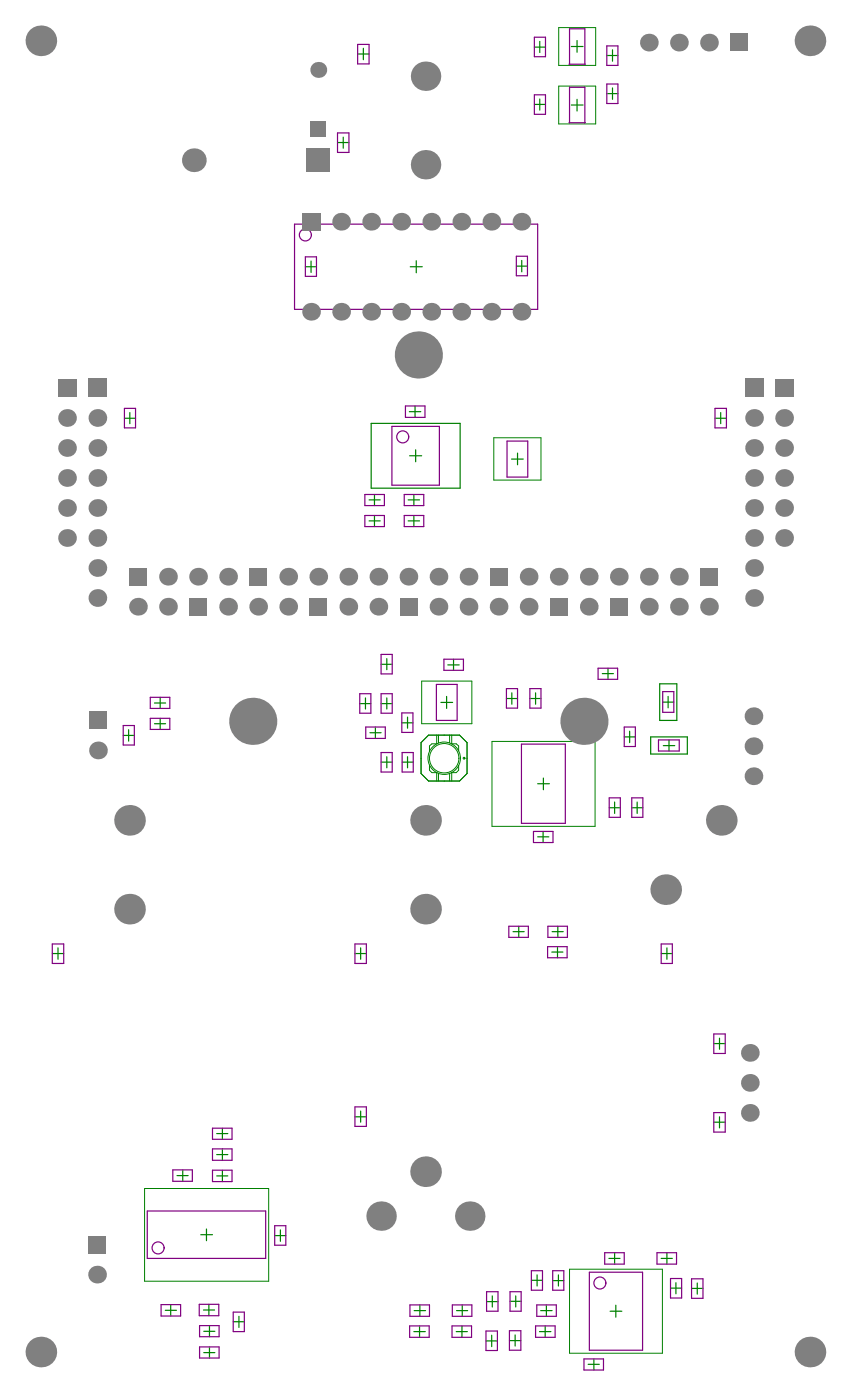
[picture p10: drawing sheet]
<svg xmlns="http://www.w3.org/2000/svg" width="240mm" height="393mm" viewBox="0 0 240 393" stroke-linecap="round" stroke-linejoin="round" font-family="sans-serif">
<g fill="none" stroke="#008000" stroke-width=".34">
<path d="M100.3 15.2h3.2M101.9 13.6v3.2M149.9 13.2h3.1M151.4 11.6v3.1M160.3 13.1h3.2M161.9 11.4v3.3M170.2 15.6h3.1M171.8 14v3.2M96.3 38.5v3.1M149.9 29.3h3.1M151.4 27.8v3.1M160.3 29.5h3.2"/>
<path d="M161.9 27.9v3.3M170.2 26.3h3.1M171.8 24.7v3.2M94.7 40h3.2M85.6 74.9h3.2M87.2 73.3v3.2M115.1 74.9h3.3M116.8 73.2v3.4M144.8 74.7h3.1M146.3 73.1v3.2M34.9 117.4h3.1M36.4 115.8v3.1"/>
<path d="M104.1 118.8h25v18.2h-25zM114.8 115.6h3.2M116.4 114v3.2M200.5 117.4h3.3M202.1 115.8v3.1M105 138.8v3.1M114.9 127.9h3.4M116.1 138.8v3.1M116.6 126.3v3.3M143.5 128.9h3.3M145.2 127.2v3.3M103.5 146.2h3.1"/>
<path d="M103.5 140.3h3.1M105 144.7v3.1M114.5 146.2h3.2M114.5 140.3h3.2M116.1 144.7v3.1M43.3 197.3h3.1M44.9 195.7v3.2M100.9 197.5h3.1M102.5 195.9v3.1M106.9 197.5h3.1M106.9 186.5h3.1M108.5 184.9v3.1"/>
<path d="M108.5 195.9v3.1M123.7 197.2h3.3M125.3 195.5v3.4M125.6 186.6h3.2M127.2 185v3.2M142 196.1h3.2M143.6 194.5v3.2M148.6 196.1h3.1M150.2 194.5v3.2M168.9 189.1h3.2M170.5 187.6v3.1M185 192h4.8v10.2h-4.8z"/>
<path d="M185.9 197.1h3.1M187.4 195.5v3.2M34.6 206.4h3.1M36.1 204.8v3.2M43.3 203.2h3.1M44.9 201.6v3.2M103.8 205.7h3.1M105.3 204.1v3.2M106.9 213.9h3.1M108.5 212.4v3.1M112.7 202.9h3.1M112.8 213.9h3.1"/>
<path d="M114.3 201.3v3.1M114.3 212.4v3.1M152.4 218.4v3.3M175.1 206.9h3.1M176.6 205.3v3.2M182.5 206.9h10.3v4.8h-10.3zM186 209.3h3.3M187.6 207.7v3.1M150.8 234.9h3.1M150.8 220h3.3M152.3 233.4v3.1M170.9 226.7h3.1"/>
<path d="M172.4 225.1v3.2M177.2 226.7h3.1M178.7 225.1v3.2M14.7 267.7h3.2M16.3 266.1v3.2M99.6 267.7h3.2M101.2 266.1v3.2M143.9 261.5h3.1M145.5 260v3.1M154.8 267.3h3.1M154.9 261.5h3.1M156.4 265.7v3.2"/>
<path d="M156.5 260v3.1M185.5 267.7h3.1M187.1 266.1v3.2M200.2 292.9h3.2M201.8 291.4v3.1M60.8 318.2h3.1M62.4 316.7v3.1M99.6 313.5h3.2M101.2 311.9v3.1M200.2 315h3.2M201.8 313.5v3.1M49.7 330h3.1"/>
<path d="M51.3 328.4v3.2M60.8 330.1h3.1M60.8 324.1h3.1M62.4 322.5v3.2M62.4 328.5v3.2M56.3 346.6h3.3M57.9 345v3.3M77 346.8h3.2M78.7 345.2v3.2M149 359.4h3.2M150.6 357.9v3.1M155 359.5h3.1"/>
<path d="M156.6 357.9v3.1M170.8 353.2h3.1M172.4 351.6v3.2M185.5 353.2h3.1M187.1 351.6v3.2M46.4 367.8h3.1M47.9 366.2v3.2M57.1 367.7h3.1M57.2 379.7h3.1M57.2 373.7h3.1M58.6 366.1v3.2M58.8 372.1v3.1"/>
<path d="M58.8 378.1v3.1M65.4 371h3.1M67 369.5v3.1M116.1 373.8h3.2M116.2 367.9h3.2M117.7 372.2v3.2M117.8 366.3v3.2M128 373.8h3.1M128.1 367.9h3.1M129.6 372.2v3.2M129.7 366.3v3.2M136.3 376.4h3.2"/>
<path d="M136.5 365.4h3.2M137.9 374.8v3.2M138.1 363.8v3.1M142.9 376.3h3.2M143.1 365.3h3.1M144.5 374.7v3.1M144.7 363.8v3.1M151.3 373.8h3.2M151.7 367.9h3.2M152.9 372.2v3.2M153.3 366.3v3.2M171.1 368.1h3.3"/>
<path d="M172.7 366.4v3.4M188.1 361.6h3.1M189.6 360.1v3.1M194 361.7h3.2M195.6 360.2v3.1M165 383h3.1M166.6 381.5v3.1"/>
</g>
<g fill="none" stroke="#008000" stroke-width=".28">
<path d="M156.7 7.8h10.4v10.6h-10.4zM156.7 24.2h10.4v10.6h-10.4zM138.5 122.9h13.2v11.9h-13.2zM118.3 191.2h14v12h-14zM118.1 208.5l2.1-2.1h8.7l2.1 2.1v8.6l-2.1 2.1h-8.7l-2.1-2.1zM120.5 214.9v1.3l.6 .7h1.5M122.5 206.4v2.4M122.5 216.8v2.4M122.6 208.8h-1.5l-.6 .6v1.4M123 206.4v2.1M123 217.1v2.1M126.1 206.4v2.1"/>
<path d="M126.1 217.1v2.1M126.5 208.8h1.5l.6 .6v1.4M126.7 206.4v2.4M126.7 216.8v2.4M128.6 214.9v1.3l-.6 .7h-1.4M138 208.1h28.9v23.9h-28.9zM40.5 333.6h34.9v26.1h-34.9zM159.7 356.3h26.1v23.6h-26.1z"/>
<circle cx="124.6" cy="212.8" r="4.1"/>
<circle cx="124.6" cy="212.8" r="4.6"/>
<circle cx="130.2" cy="212.8" r=".25"/>
</g>
<g fill="none" stroke="#800080" stroke-width=".34">
<path d="M100.3 12.5h3.2v5.4h-3.2zM149.9 10.4h3.1v5.5h-3.1zM159.6 18h4.6M159.7 18v-9.9h4.3v9.9M170.2 12.9h3.1v5.5h-3.1zM94.7 37.3h3.2v5.5h-3.2zM149.9 26.6h3.1v5.5h-3.1zM159.6 34.5h4.6M159.7 34.5v-10h4.3v10M170.2 23.6h3.1v5.5h-3.1zM82.6 62.9h68.2v23.9h-68.2zM85.6 72.1h3.2v5.5h-3.2z"/>
<path d="M144.8 71.9h3.1v5.5h-3.1zM34.9 114.6h3.1v5.5h-3.1zM109.9 119.7h13.3v16.5h-13.3zM113.7 114h5.5v3.2h-5.5zM200.5 114.6h3.3v5.5h-3.3zM102.3 138.8h5.5v3.1h-5.5zM113.4 138.8h5.5v3.1h-5.5zM142.2 123.8h5.8v10.1h-5.8zM102.3 144.7h5.5v3.1h-5.5zM113.4 144.7h5.5v3.1h-5.5zM42.1 195.7h5.5v3.2h-5.5zM100.9 194.7h3.1v5.5h-3.1z"/>
<path d="M106.9 194.7h3.1v5.5h-3.1zM106.9 183.7h3.1v5.5h-3.1zM122.4 192.1h5.8v10.1h-5.8zM124.5 185h5.5v3.2h-5.5zM142 193.3h3.2v5.5h-3.2zM148.6 193.3h3.1v5.5h-3.1zM167.8 187.6h5.4v3.1h-5.4zM185.9 194.1h3.1v5.9h-3.1zM34.6 203.7h3.1v5.4h-3.1zM42.1 201.6h5.5v3.2h-5.5zM102.6 204.1h5.5v3.2h-5.5zM106.9 211.2h3.1v5.5h-3.1z"/>
<path d="M112.7 200.1h3.1v5.5h-3.1zM112.8 211.2h3.1v5.5h-3.1zM146.3 208.9h12.3v22.2h-12.3zM175.1 204.1h3.1v5.5h-3.1zM184.7 207.7h5.8v3.1h-5.8zM149.6 233.4h5.5v3.1h-5.5zM170.9 224h3.1v5.4h-3.1zM177.2 224h3.1v5.4h-3.1zM14.7 265h3.2v5.5h-3.2zM99.6 265h3.2v5.5h-3.2zM142.7 260h5.5v3.1h-5.5zM153.6 265.7h5.5v3.2h-5.5z"/>
<path d="M153.7 260h5.5v3.1h-5.5zM185.5 265h3.1v5.5h-3.1zM200.2 290.2h3.2v5.5h-3.2zM59.6 316.7h5.5v3.1h-5.5zM99.6 310.7h3.2v5.5h-3.2zM200.2 312.3h3.2v5.5h-3.2zM41.3 339.9h33.2v13.3h-33.2zM48.5 328.4h5.5v3.2h-5.5zM59.6 322.5h5.5v3.2h-5.5zM59.6 328.5h5.5v3.2h-5.5zM77 344.1h3.2v5.4h-3.2zM149 356.7h3.2v5.5h-3.2z"/>
<path d="M155 356.7h3.1v5.5h-3.1zM165.3 357.1h14.9v21.9h-14.9zM169.6 351.6h5.5v3.2h-5.5zM184.3 351.6h5.5v3.2h-5.5zM188.1 358.9h3.1v5.5h-3.1zM194 359h3.2v5.5h-3.2zM45.2 366.2h5.5v3.2h-5.5zM55.9 366.1h5.5v3.2h-5.5zM56 372.1h5.5v3.1h-5.5zM56 378.1h5.5v3.1h-5.5zM65.4 368.3h3.1v5.5h-3.1zM114.9 372.2h5.5v3.2h-5.5z"/>
<path d="M115 366.3h5.5v3.2h-5.5zM126.8 372.2h5.5v3.2h-5.5zM126.9 366.3h5.4v3.2h-5.4zM136.3 373.6h3.2v5.5h-3.2zM136.5 362.6h3.2v5.5h-3.2zM142.9 373.5h3.2v5.5h-3.2zM143.1 362.6h3.1v5.5h-3.1zM150.2 372.2h5.5v3.2h-5.5zM150.6 366.3h5.4v3.2h-5.4zM163.8 381.5h5.5v3.1h-5.5z"/>
<circle cx="85.6" cy="66" r="1.69"/>
<circle cx="113" cy="122.6" r="1.69"/>
<circle cx="44.3" cy="350.3" r="1.69"/>
<circle cx="168.3" cy="360.2" r="1.69"/>
</g>
<g fill="#808080">
<circle cx="27.3" cy="159.4" r="2.49"/>
<circle cx="27.3" cy="125.8" r="2.49"/>
<circle cx="182" cy="12" r="2.49"/>
<circle cx="27.5" cy="210.7" r="2.49"/>
<circle cx="27.3" cy="151" r="2.49"/>
<circle cx="27.3" cy="142.6" r="2.49"/>
<circle cx="27.3" cy="134.2" r="2.49"/>
<circle cx="27.3" cy="117.3" r="2.49"/>
<circle cx="47.1" cy="170.3" r="2.49"/>
<circle cx="47.1" cy="161.9" r="2.49"/>
<circle cx="80.8" cy="170.3" r="2.49"/>
<circle cx="80.8" cy="161.9" r="2.49"/>
<circle cx="114.6" cy="161.9" r="2.49"/>
<circle cx="121" cy="62.2" r="2.49"/>
<circle cx="148.3" cy="170.3" r="2.49"/>
<circle cx="148.3" cy="161.9" r="2.49"/>
<circle cx="182" cy="170.3" r="2.49"/>
<circle cx="182" cy="161.9" r="2.49"/>
<circle cx="27.2" cy="357.8" r="2.49"/>
<circle cx="27.3" cy="167.9" r="2.49"/>
<circle cx="87.2" cy="87.5" r="2.49"/>
<circle cx="121" cy="87.5" r="2.49"/>
<circle cx="18.8" cy="125.8" r="2.49"/>
<circle cx="190.4" cy="12" r="2.49"/>
<circle cx="211.5" cy="159.4" r="2.49"/>
<circle cx="211.5" cy="125.8" r="2.49"/>
<circle cx="198.9" cy="12" r="2.49"/>
<circle cx="18.8" cy="142.6" r="2.49"/>
<circle cx="18.8" cy="151" r="2.49"/>
<circle cx="18.8" cy="117.3" r="2.49"/>
<circle cx="18.8" cy="134.2" r="2.49"/>
<circle cx="11.5" cy="11.5" r="4.3"/>
<circle cx="38.7" cy="170.3" r="2.49"/>
<circle cx="55.6" cy="161.9" r="2.49"/>
<circle cx="54.4" cy="45" r="3.3"/>
<circle cx="70.9" cy="202.5" r="6.6"/>
<circle cx="64" cy="170.3" r="2.49"/>
<circle cx="72.4" cy="170.3" r="2.49"/>
<circle cx="64" cy="161.9" r="2.49"/>
<circle cx="106.9" cy="341.4" r="4.1"/>
<circle cx="97.7" cy="170.3" r="2.49"/>
<circle cx="106.1" cy="170.3" r="2.49"/>
<circle cx="97.7" cy="161.9" r="2.49"/>
<circle cx="106.1" cy="161.9" r="2.49"/>
<circle cx="95.7" cy="62.2" r="2.49"/>
<circle cx="104.1" cy="62.2" r="2.49"/>
<circle cx="131.8" cy="341.4" r="4.1"/>
<circle cx="119.4" cy="255.2" r="4.3"/>
<circle cx="119.4" cy="230.3" r="4.3"/>
<circle cx="123" cy="170.3" r="2.49"/>
<circle cx="131.4" cy="170.3" r="2.49"/>
<circle cx="123" cy="161.9" r="2.49"/>
<circle cx="131.4" cy="161.9" r="2.49"/>
<circle cx="129.4" cy="62.2" r="2.49"/>
<circle cx="137.8" cy="62.2" r="2.49"/>
<circle cx="119.4" cy="46.2" r="4.1"/>
<circle cx="119.4" cy="21.4" r="4.1"/>
<circle cx="165.1" cy="170.3" r="2.49"/>
<circle cx="156.7" cy="161.9" r="2.49"/>
<circle cx="165.1" cy="161.9" r="2.49"/>
<circle cx="146.3" cy="62.2" r="2.49"/>
<circle cx="190.4" cy="170.3" r="2.49"/>
<circle cx="173.6" cy="161.9" r="2.49"/>
<circle cx="190.4" cy="161.9" r="2.49"/>
<circle cx="210.3" cy="312.4" r="2.49"/>
<circle cx="210.3" cy="295.6" r="2.49"/>
<circle cx="202.3" cy="230.3" r="4.3"/>
<circle cx="211.3" cy="201.1" r="2.49"/>
<circle cx="211.3" cy="209.5" r="2.49"/>
<circle cx="198.9" cy="170.3" r="2.49"/>
<circle cx="211.5" cy="142.6" r="2.49"/>
<circle cx="211.5" cy="151" r="2.49"/>
<circle cx="211.5" cy="117.3" r="2.49"/>
<circle cx="211.5" cy="134.2" r="2.49"/>
<circle cx="227.2" cy="11.5" r="4.3"/>
<circle cx="11.5" cy="379.5" r="4.3"/>
<circle cx="95.7" cy="87.5" r="2.49"/>
<circle cx="104.1" cy="87.5" r="2.49"/>
<circle cx="119.4" cy="328.9" r="4.3"/>
<circle cx="129.4" cy="87.5" r="2.49"/>
<circle cx="137.8" cy="87.5" r="2.49"/>
<circle cx="146.3" cy="87.5" r="2.49"/>
<circle cx="186.7" cy="249.7" r="4.3"/>
<circle cx="210.3" cy="304" r="2.49"/>
<circle cx="211.3" cy="217.9" r="2.49"/>
<circle cx="211.5" cy="167.9" r="2.49"/>
<circle cx="227.2" cy="379.5" r="4.3"/>
<circle cx="219.9" cy="125.8" r="2.49"/>
<circle cx="36.3" cy="255.2" r="4.3"/>
<circle cx="36.3" cy="230.3" r="4.3"/>
<circle cx="89.3" cy="161.9" r="2.49"/>
<circle cx="89.3" cy="19.6" r="2.23"/>
<circle cx="163.8" cy="202.5" r="6.6"/>
<circle cx="139.9" cy="170.3" r="2.49"/>
<circle cx="117.3" cy="99.6" r="6.6"/>
<circle cx="112.5" cy="62.2" r="2.49"/>
<circle cx="219.9" cy="142.6" r="2.49"/>
<circle cx="219.9" cy="151" r="2.49"/>
<circle cx="219.9" cy="117.3" r="2.49"/>
<circle cx="219.9" cy="134.2" r="2.49"/>
<circle cx="112.5" cy="87.5" r="2.49"/>
</g>
<g fill="#808080">
<path d="M24.8 346.9h5v5h-5z" fill-rule="evenodd"/>
<path d="M25 199.7h5v5h-5z" fill-rule="evenodd"/>
<path d="M24.8 106.4h5v5h-5z" fill-rule="evenodd"/>
<path d="M84.7 59.7h5.1v5h-5.1z" fill-rule="evenodd"/>
<path d="M112.1 167.8h5v5h-5z" fill-rule="evenodd"/>
<path d="M204.8 9.4h5v5h-5z" fill-rule="evenodd"/>
<path d="M16.3 106.4h5v4.9h-5z" fill-rule="evenodd"/>
<path d="M53.1 167.8h5v5h-5z" fill-rule="evenodd"/>
<path d="M36.2 159.4h5v4.9h-5z" fill-rule="evenodd"/>
<path d="M70 159.4h4.9v4.9h-4.9z" fill-rule="evenodd"/>
<path d="M154.3 167.8h4.9v5h-4.9z" fill-rule="evenodd"/>
<path d="M171.1 167.8h5v5h-5z" fill-rule="evenodd"/>
<path d="M196.4 159.4h5v4.9h-5z" fill-rule="evenodd"/>
<path d="M209 106.4h5v5h-5z" fill-rule="evenodd"/>
<path d="M86.8 167.8h5v5h-5z" fill-rule="evenodd"/>
<path d="M85.7 41.6h6.7v6.7h-6.7z" fill-rule="evenodd"/>
<path d="M87.1 33.9h4.4v4.5h-4.4z" fill-rule="evenodd"/>
<path d="M137.4 159.4h5v4.9h-5z" fill-rule="evenodd"/>
<path d="M217.4 106.5h5.1v4.9h-5.1z" fill-rule="evenodd"/>
</g>
</svg>
